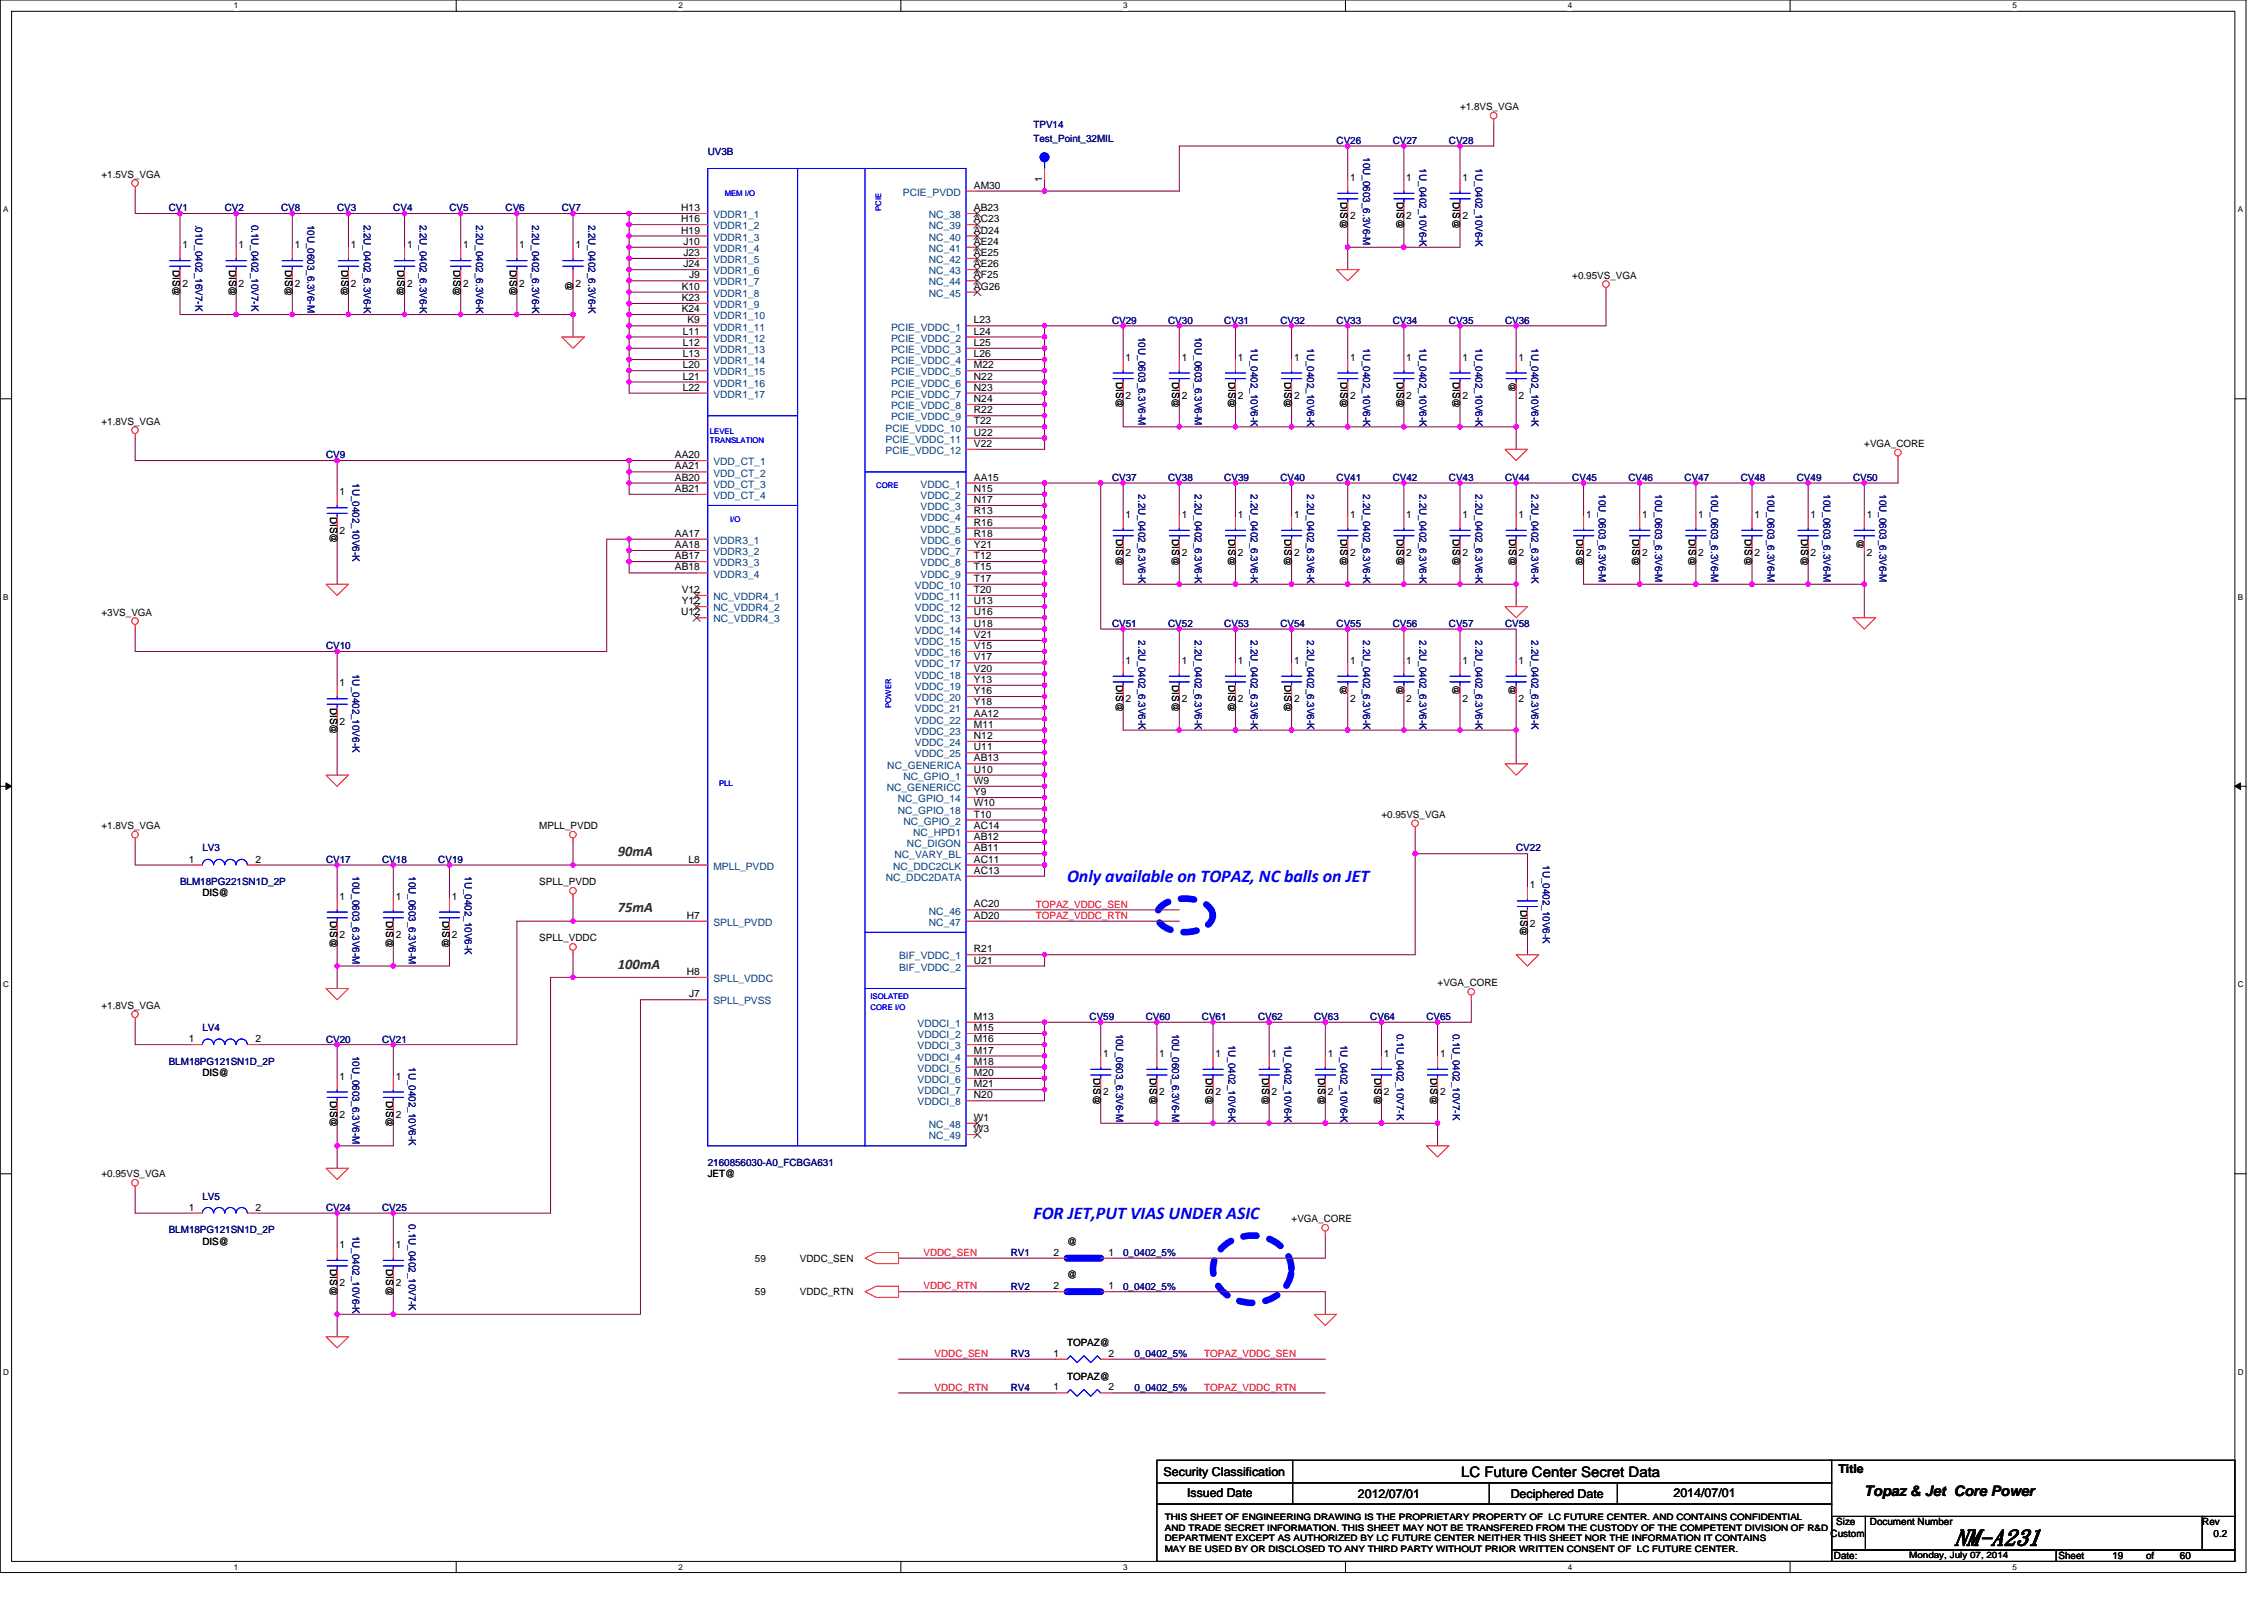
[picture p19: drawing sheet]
<svg xmlns="http://www.w3.org/2000/svg" width="297mm" height="210mm" viewBox="0 0 297 210" stroke-linecap="round" stroke-linejoin="round" font-family="sans-serif">
<defs><g id="words">
<text font-size="3" x="256.4" y="202.6">NM-A231</text>
<g font-size="2.3" fill="#00f">
<text x="140" y="115.7">Only available on TOPAZ,NC balls on JET</text>
<text x="135.6" y="159.9">FOR JET,PUTVIAS UNDER ASIC</text>
</g>
<g font-size="1.9" fill="#008000">
<text x="81.1" y="112.3">90mA</text>
<text x="81.1" y="119.7">75mA</text>
<text x="81.1" y="127">100mA</text>
</g>
<g font-size="1.9">
<text x="191.7" y="193.7">LC Future Center Secret Data</text>
<text x="244.6" y="196.2">Topaz &amp; Jet Core Power</text>
</g>
<g font-size="1.6">
<text x="152.7" y="193.5">Security Classification</text>
<text x="155.8" y="196.3">Issued Date</text>
<text x="178.2" y="196.5">2012/07/01</text>
<text x="198.2" y="196.5">Deciphered Date</text>
<text x="219.6" y="196.3">2014/07/01</text>
<text x="241.2" y="193.1">Title</text>
</g>
<g font-size="1.3" fill="#000080">
<text x="135.6" y="16.8">TPV14</text>
<text x="92.9" y="20.3">UV3B</text>
<text x="135.6" y="18.6">Test_Point_32MIL</text>
<text x="175.4" y="18.9">CV26</text>
<text x="178.9" y="20.6" transform="rotate(90 178.9 20.6)">10U_0603_6.3V6-M</text>
<text x="182.7" y="18.9">CV27</text>
<text x="186.2" y="22.1" transform="rotate(90 186.2 22.1)">1U_0402_10V6-K</text>
<text x="190.1" y="18.9">CV28</text>
<text x="193.6" y="22.1" transform="rotate(90 193.6 22.1)">1U_0402_10V6-K</text>
<text x="22.1" y="27.7">CV1</text>
<text x="25.6" y="29.5" transform="rotate(90 25.6 29.5)">.01U_0402_16V7-K</text>
<text x="29.5" y="27.7">CV2</text>
<text x="33" y="29.5" transform="rotate(90 33 29.5)">0.1U_0402_10V7-K</text>
<text x="36.9" y="27.7">CV8</text>
<text x="40.4" y="29.5" transform="rotate(90 40.4 29.5)">10U_0603_6.3V6-M</text>
<text x="44.2" y="27.7">CV3</text>
<text x="47.7" y="29.5" transform="rotate(90 47.7 29.5)">2.2U_0402_6.3V6-K</text>
<text x="51.6" y="27.7">CV4</text>
<text x="55.1" y="29.5" transform="rotate(90 55.1 29.5)">2.2U_0402_6.3V6-K</text>
<text x="59" y="27.7">CV5</text>
<text x="62.5" y="29.5" transform="rotate(90 62.5 29.5)">2.2U_0402_6.3V6-K</text>
<text x="66.3" y="27.7">CV6</text>
<text x="69.8" y="29.5" transform="rotate(90 69.8 29.5)">2.2U_0402_6.3V6-K</text>
<text x="73.7" y="27.7">CV7</text>
<text x="77.2" y="29.5" transform="rotate(90 77.2 29.5)">2.2U_0402_6.3V6-K</text>
<text x="145.9" y="42.4">CV29</text>
<text x="149.4" y="44.2" transform="rotate(90 149.4 44.2)">10U_0603_6.3V6-M</text>
<text x="153.3" y="42.4">CV30</text>
<text x="156.8" y="44.2" transform="rotate(90 156.8 44.2)">10U_0603_6.3V6-M</text>
<text x="160.6" y="42.4">CV31</text>
<text x="164.1" y="45.7" transform="rotate(90 164.1 45.7)">1U_0402_10V6-K</text>
<text x="168" y="42.4">CV32</text>
<text x="171.5" y="45.7" transform="rotate(90 171.5 45.7)">1U_0402_10V6-K</text>
<text x="175.4" y="42.4">CV33</text>
<text x="178.9" y="45.7" transform="rotate(90 178.9 45.7)">1U_0402_10V6-K</text>
<text x="182.7" y="42.4">CV34</text>
<text x="186.2" y="45.7" transform="rotate(90 186.2 45.7)">1U_0402_10V6-K</text>
<text x="190.1" y="42.4">CV35</text>
<text x="193.6" y="45.7" transform="rotate(90 193.6 45.7)">1U_0402_10V6-K</text>
<text x="197.5" y="42.4">CV36</text>
<text x="201" y="45.7" transform="rotate(90 201 45.7)">1U_0402_10V6-K</text>
<text x="42.8" y="60.1">CV9</text>
<text x="46.3" y="63.4" transform="rotate(90 46.3 63.4)">1U_0402_10V6-K</text>
<text x="145.9" y="63.1">CV37</text>
<text x="149.4" y="64.8" transform="rotate(90 149.4 64.8)">2.2U_0402_6.3V6-K</text>
<text x="153.3" y="63.1">CV38</text>
<text x="156.8" y="64.8" transform="rotate(90 156.8 64.8)">2.2U_0402_6.3V6-K</text>
<text x="160.6" y="63.1">CV39</text>
<text x="164.1" y="64.8" transform="rotate(90 164.1 64.8)">2.2U_0402_6.3V6-K</text>
<text x="168" y="63.1">CV40</text>
<text x="171.5" y="64.8" transform="rotate(90 171.5 64.8)">2.2U_0402_6.3V6-K</text>
<text x="175.4" y="63.1">CV41</text>
<text x="178.9" y="64.8" transform="rotate(90 178.9 64.8)">2.2U_0402_6.3V6-K</text>
<text x="182.7" y="63.1">CV42</text>
<text x="186.2" y="64.8" transform="rotate(90 186.2 64.8)">2.2U_0402_6.3V6-K</text>
<text x="190.1" y="63.1">CV43</text>
<text x="193.6" y="64.8" transform="rotate(90 193.6 64.8)">2.2U_0402_6.3V6-K</text>
<text x="197.5" y="63.1">CV44</text>
<text x="201" y="64.8" transform="rotate(90 201 64.8)">2.2U_0402_6.3V6-K</text>
<text x="206.3" y="63.1">CV45</text>
<text x="209.8" y="64.8" transform="rotate(90 209.8 64.8)">10U_0603_6.3V6-M</text>
<text x="213.7" y="63.1">CV46</text>
<text x="217.1" y="64.8" transform="rotate(90 217.1 64.8)">10U_0603_6.3V6-M</text>
<text x="221" y="63.1">CV47</text>
<text x="224.5" y="64.8" transform="rotate(90 224.5 64.8)">10U_0603_6.3V6-M</text>
<text x="228.4" y="63.1">CV48</text>
<text x="231.9" y="64.8" transform="rotate(90 231.9 64.8)">10U_0603_6.3V6-M</text>
<text x="235.8" y="63.1">CV49</text>
<text x="239.2" y="64.8" transform="rotate(90 239.2 64.8)">10U_0603_6.3V6-M</text>
<text x="243.1" y="63.1">CV50</text>
<text x="246.6" y="64.8" transform="rotate(90 246.6 64.8)">10U_0603_6.3V6-M</text>
<text x="145.9" y="82.2">CV51</text>
<text x="149.4" y="84" transform="rotate(90 149.4 84)">2.2U_0402_6.3V6-K</text>
<text x="153.3" y="82.2">CV52</text>
<text x="156.8" y="84" transform="rotate(90 156.8 84)">2.2U_0402_6.3V6-K</text>
<text x="160.6" y="82.2">CV53</text>
<text x="164.1" y="84" transform="rotate(90 164.1 84)">2.2U_0402_6.3V6-K</text>
<text x="168" y="82.2">CV54</text>
<text x="171.5" y="84" transform="rotate(90 171.5 84)">2.2U_0402_6.3V6-K</text>
<text x="175.4" y="82.2">CV55</text>
<text x="178.9" y="84" transform="rotate(90 178.9 84)">2.2U_0402_6.3V6-K</text>
<text x="182.7" y="82.2">CV56</text>
<text x="186.2" y="84" transform="rotate(90 186.2 84)">2.2U_0402_6.3V6-K</text>
<text x="190.1" y="82.2">CV57</text>
<text x="193.6" y="84" transform="rotate(90 193.6 84)">2.2U_0402_6.3V6-K</text>
<text x="197.5" y="82.2">CV58</text>
<text x="201" y="84" transform="rotate(90 201 84)">2.2U_0402_6.3V6-K</text>
<text x="42.8" y="85.2">CV10</text>
<text x="46.3" y="88.4" transform="rotate(90 46.3 88.4)">1U_0402_10V6-K</text>
<text x="26.6" y="111.7">LV3</text>
<text x="42.8" y="113.2">CV17</text>
<text x="50.1" y="113.2">CV18</text>
<text x="57.5" y="113.2">CV19</text>
<text x="198.9" y="111.7">CV22</text>
<text x="202.4" y="113.5" transform="rotate(90 202.4 113.5)">1U_0402_10V6-K</text>
<text x="23.6" y="116.1">BLM18PG221SN1D_2P</text>
<text x="46.3" y="114.9" transform="rotate(90 46.3 114.9)">10U_0603_6.3V6-M</text>
<text x="53.6" y="114.9" transform="rotate(90 53.6 114.9)">10U_0603_6.3V6-M</text>
<text x="61" y="114.9" transform="rotate(90 61 114.9)">1U_0402_10V6-K</text>
<text x="26.6" y="135.3">LV4</text>
<text x="42.8" y="136.7">CV20</text>
<text x="50.1" y="136.7">CV21</text>
<text x="143" y="133.8">CV59</text>
<text x="146.4" y="135.6" transform="rotate(90 146.4 135.6)">10U_0603_6.3V6-M</text>
<text x="150.3" y="133.8">CV60</text>
<text x="153.8" y="135.6" transform="rotate(90 153.8 135.6)">10U_0603_6.3V6-M</text>
<text x="157.7" y="133.8">CV61</text>
<text x="161.2" y="137" transform="rotate(90 161.2 137)">1U_0402_10V6-K</text>
<text x="165.1" y="133.8">CV62</text>
<text x="168.5" y="137" transform="rotate(90 168.5 137)">1U_0402_10V6-K</text>
<text x="172.4" y="133.8">CV63</text>
<text x="175.9" y="137" transform="rotate(90 175.9 137)">1U_0402_10V6-K</text>
<text x="179.8" y="133.8">CV64</text>
<text x="183.3" y="135.6" transform="rotate(90 183.3 135.6)">0.1U_0402_10V7-K</text>
<text x="187.2" y="133.8">CV65</text>
<text x="190.6" y="135.6" transform="rotate(90 190.6 135.6)">0.1U_0402_10V7-K</text>
<text x="22.1" y="139.7">BLM18PG121SN1D_2P</text>
<text x="46.3" y="138.5" transform="rotate(90 46.3 138.5)">10U_0603_6.3V6-M</text>
<text x="53.6" y="140" transform="rotate(90 53.6 140)">1U_0402_10V6-K</text>
<text x="92.9" y="152.9">2160856030-A0_FCBGA631</text>
<text x="22.1" y="161.8">BLM18PG121SN1D_2P</text>
<text x="26.6" y="157.4">LV5</text>
<text x="42.8" y="158.8">CV24</text>
<text x="50.1" y="158.8">CV25</text>
<text x="53.6" y="160.6" transform="rotate(90 53.6 160.6)">0.1U_0402_10V7-K</text>
<text x="46.3" y="162.1" transform="rotate(90 46.3 162.1)">1U_0402_10V6-K</text>
<text x="132.6" y="164.7">RV1</text>
<text x="147.4" y="164.7">0_0402_5%</text>
<text x="132.6" y="169.1">RV2</text>
<text x="147.4" y="169.1">0_0402_5%</text>
<text x="132.6" y="178">RV3</text>
<text x="148.8" y="178">0_0402_5%</text>
<text x="132.6" y="182.4">RV4</text>
<text x="148.8" y="182.4">0_0402_5%</text>
</g>
<g font-size="1.3">
<text x="191.6" y="14.5">+1.8VS_VGA</text>
<text x="13.3" y="23.3">+1.5VS_VGA</text>
<text x="136.7" y="23.9" transform="rotate(-90 136.7 23.9)">1</text>
<text x="177.1" y="23.7">1</text>
<text x="184.5" y="23.7">1</text>
<text x="191.9" y="23.7">1</text>
<text x="89.4" y="29.1">H16</text>
<text x="89.4" y="27.7">H13</text>
<text x="127.8" y="24.7">AM30</text>
<text x="127.8" y="29.1">AC23</text>
<text x="127.8" y="27.7">AB23</text>
<text x="175.9" y="26.5" transform="rotate(90 175.9 26.5)">DIS@</text>
<text x="177.1" y="28.8">2</text>
<text x="183.3" y="26.5" transform="rotate(90 183.3 26.5)">DIS@</text>
<text x="184.5" y="28.8">2</text>
<text x="190.6" y="26.5" transform="rotate(90 190.6 26.5)">DIS@</text>
<text x="191.9" y="28.8">2</text>
<text x="22.7" y="35.4" transform="rotate(90 22.7 35.4)">DIS@</text>
<text x="23.9" y="32.6">1</text>
<text x="30.1" y="35.4" transform="rotate(90 30.1 35.4)">DIS@</text>
<text x="31.3" y="32.6">1</text>
<text x="37.4" y="35.4" transform="rotate(90 37.4 35.4)">DIS@</text>
<text x="38.7" y="32.6">1</text>
<text x="44.8" y="35.4" transform="rotate(90 44.8 35.4)">DIS@</text>
<text x="46" y="32.6">1</text>
<text x="52.2" y="35.4" transform="rotate(90 52.2 35.4)">DIS@</text>
<text x="53.4" y="32.6">1</text>
<text x="59.5" y="35.4" transform="rotate(90 59.5 35.4)">DIS@</text>
<text x="60.8" y="32.6">1</text>
<text x="66.9" y="35.4" transform="rotate(90 66.9 35.4)">DIS@</text>
<text x="68.1" y="32.6">1</text>
<text x="75.5" y="32.6">1</text>
<text x="89.4" y="30.6">H19</text>
<text x="89.7" y="35.1">J24</text>
<text x="89.7" y="33.6">J23</text>
<text x="89.7" y="32.1">J10</text>
<text x="127.8" y="35.1">AE26</text>
<text x="127.8" y="33.6">AE25</text>
<text x="127.8" y="32.1">AE24</text>
<text x="127.8" y="30.6">AD24</text>
<text x="23.9" y="37.6">2</text>
<text x="31.3" y="37.6">2</text>
<text x="38.7" y="37.6">2</text>
<text x="46" y="37.6">2</text>
<text x="53.4" y="37.6">2</text>
<text x="60.8" y="37.6">2</text>
<text x="68.1" y="37.6">2</text>
<text x="74.2" y="36.8" transform="rotate(90 74.2 36.8)">@</text>
<text x="75.5" y="37.6">2</text>
<text x="89.4" y="40.9">K24</text>
<text x="89.4" y="39.5">K23</text>
<text x="89.4" y="38">K10</text>
<text x="90.4" y="36.5">J9</text>
<text x="127.8" y="38">AG26</text>
<text x="127.8" y="36.5">AF25</text>
<text x="206.3" y="36.6">+0.95VS_VGA</text>
<text x="89.6" y="46.8">L13</text>
<text x="89.6" y="45.4">L12</text>
<text x="89.6" y="43.9">L11</text>
<text x="90.2" y="42.4">K9</text>
<text x="127.8" y="46.8">L26</text>
<text x="127.8" y="45.4">L25</text>
<text x="127.8" y="43.9">L24</text>
<text x="127.8" y="42.4">L23</text>
<text x="147.7" y="47.3">1</text>
<text x="155" y="47.3">1</text>
<text x="162.4" y="47.3">1</text>
<text x="169.8" y="47.3">1</text>
<text x="177.1" y="47.3">1</text>
<text x="184.5" y="47.3">1</text>
<text x="191.9" y="47.3">1</text>
<text x="199.2" y="47.3">1</text>
<text x="89.6" y="51.2">L22</text>
<text x="89.6" y="49.8">L21</text>
<text x="89.6" y="48.3">L20</text>
<text x="127.8" y="52.7">N24</text>
<text x="127.8" y="51.2">N23</text>
<text x="127.8" y="49.8">N22</text>
<text x="127.8" y="48.3">M22</text>
<text x="146.4" y="50.1" transform="rotate(90 146.4 50.1)">DIS@</text>
<text x="147.7" y="52.3">2</text>
<text x="153.8" y="50.1" transform="rotate(90 153.8 50.1)">DIS@</text>
<text x="155" y="52.3">2</text>
<text x="161.2" y="50.1" transform="rotate(90 161.2 50.1)">DIS@</text>
<text x="162.4" y="52.3">2</text>
<text x="168.5" y="50.1" transform="rotate(90 168.5 50.1)">DIS@</text>
<text x="169.8" y="52.3">2</text>
<text x="175.9" y="50.1" transform="rotate(90 175.9 50.1)">DIS@</text>
<text x="177.1" y="52.3">2</text>
<text x="183.3" y="50.1" transform="rotate(90 183.3 50.1)">DIS@</text>
<text x="184.5" y="52.3">2</text>
<text x="190.6" y="50.1" transform="rotate(90 190.6 50.1)">DIS@</text>
<text x="191.9" y="52.3">2</text>
<text x="198" y="50.1" transform="rotate(90 198 50.1)">@</text>
<text x="199.2" y="52.3">2</text>
<text x="13.3" y="55.7">+1.8VS_VGA</text>
<text x="127.8" y="54.2">R22</text>
<text x="127.8" y="58.6">V22</text>
<text x="127.8" y="57.2">U22</text>
<text x="127.8" y="55.7">T22</text>
<text x="244.6" y="58.7">+VGA_CORE</text>
<text x="44.6" y="65">1</text>
<text x="88.6" y="64.5">AB21</text>
<text x="88.6" y="63">AB20</text>
<text x="88.6" y="61.6">AA21</text>
<text x="88.6" y="60.1">AA20</text>
<text x="127.8" y="66">N17</text>
<text x="127.8" y="64.5">N15</text>
<text x="127.8" y="63">AA15</text>
<text x="43.3" y="67.8" transform="rotate(90 43.3 67.8)">DIS@</text>
<text x="44.6" y="70">2</text>
<text x="88.6" y="71.9">AA18</text>
<text x="88.6" y="70.4">AA17</text>
<text x="127.8" y="71.9">Y21</text>
<text x="127.8" y="70.4">R18</text>
<text x="127.8" y="68.9">R16</text>
<text x="127.8" y="67.5">R13</text>
<text x="146.4" y="70.7" transform="rotate(90 146.4 70.7)">DIS@</text>
<text x="147.7" y="67.9">1</text>
<text x="153.8" y="70.7" transform="rotate(90 153.8 70.7)">DIS@</text>
<text x="155" y="67.9">1</text>
<text x="161.2" y="70.7" transform="rotate(90 161.2 70.7)">DIS@</text>
<text x="162.4" y="67.9">1</text>
<text x="168.5" y="70.7" transform="rotate(90 168.5 70.7)">DIS@</text>
<text x="169.8" y="67.9">1</text>
<text x="175.9" y="70.7" transform="rotate(90 175.9 70.7)">DIS@</text>
<text x="177.1" y="67.9">1</text>
<text x="183.3" y="70.7" transform="rotate(90 183.3 70.7)">DIS@</text>
<text x="184.5" y="67.9">1</text>
<text x="190.6" y="70.7" transform="rotate(90 190.6 70.7)">DIS@</text>
<text x="191.9" y="67.9">1</text>
<text x="198" y="70.7" transform="rotate(90 198 70.7)">DIS@</text>
<text x="199.2" y="67.9">1</text>
<text x="206.8" y="70.7" transform="rotate(90 206.8 70.7)">DIS@</text>
<text x="208.1" y="67.9">1</text>
<text x="214.2" y="70.7" transform="rotate(90 214.2 70.7)">DIS@</text>
<text x="215.5" y="67.9">1</text>
<text x="221.6" y="70.7" transform="rotate(90 221.6 70.7)">DIS@</text>
<text x="222.8" y="67.9">1</text>
<text x="228.9" y="70.7" transform="rotate(90 228.9 70.7)">DIS@</text>
<text x="230.2" y="67.9">1</text>
<text x="236.3" y="70.7" transform="rotate(90 236.3 70.7)">DIS@</text>
<text x="237.6" y="67.9">1</text>
<text x="243.7" y="70.7" transform="rotate(90 243.7 70.7)">@</text>
<text x="244.9" y="67.9">1</text>
<text x="88.6" y="74.8">AB18</text>
<text x="88.6" y="73.3">AB17</text>
<text x="89.4" y="77.8">V12</text>
<text x="127.8" y="74.8">T15</text>
<text x="127.8" y="73.3">T12</text>
<text x="127.8" y="77.8">T20</text>
<text x="127.8" y="76.3">T17</text>
<text x="147.7" y="73">2</text>
<text x="155" y="73">2</text>
<text x="162.4" y="73">2</text>
<text x="169.8" y="73">2</text>
<text x="177.1" y="73">2</text>
<text x="184.5" y="73">2</text>
<text x="191.9" y="73">2</text>
<text x="199.2" y="73">2</text>
<text x="208.1" y="73">2</text>
<text x="215.5" y="73">2</text>
<text x="222.8" y="73">2</text>
<text x="230.2" y="73">2</text>
<text x="237.6" y="73">2</text>
<text x="244.9" y="73">2</text>
<text x="13.3" y="80.8">+3VS_VGA</text>
<text x="89.4" y="80.7">U12</text>
<text x="89.4" y="79.2">Y12</text>
<text x="127.8" y="83.7">V21</text>
<text x="127.8" y="82.2">U18</text>
<text x="127.8" y="80.7">U16</text>
<text x="127.8" y="79.2">U13</text>
<text x="127.8" y="89.6">Y13</text>
<text x="127.8" y="88.1">V20</text>
<text x="127.8" y="86.6">V17</text>
<text x="127.8" y="85.1">V15</text>
<text x="146.4" y="89.9" transform="rotate(90 146.4 89.9)">DIS@</text>
<text x="147.7" y="87.1">1</text>
<text x="153.8" y="89.9" transform="rotate(90 153.8 89.9)">DIS@</text>
<text x="155" y="87.1">1</text>
<text x="161.2" y="89.9" transform="rotate(90 161.2 89.9)">DIS@</text>
<text x="162.4" y="87.1">1</text>
<text x="168.5" y="89.9" transform="rotate(90 168.5 89.9)">DIS@</text>
<text x="169.8" y="87.1">1</text>
<text x="175.9" y="89.9" transform="rotate(90 175.9 89.9)">@</text>
<text x="177.1" y="87.1">1</text>
<text x="183.3" y="89.9" transform="rotate(90 183.3 89.9)">@</text>
<text x="184.5" y="87.1">1</text>
<text x="190.6" y="89.9" transform="rotate(90 190.6 89.9)">@</text>
<text x="191.9" y="87.1">1</text>
<text x="198" y="89.9" transform="rotate(90 198 89.9)">@</text>
<text x="199.2" y="87.1">1</text>
<text x="43.3" y="92.8" transform="rotate(90 43.3 92.8)">DIS@</text>
<text x="44.6" y="90">1</text>
<text x="44.6" y="95.1">2</text>
<text x="127.8" y="95.4">M11</text>
<text x="127.8" y="94">AA12</text>
<text x="127.8" y="92.5">Y18</text>
<text x="127.8" y="91">Y16</text>
<text x="147.7" y="92.1">2</text>
<text x="155" y="92.1">2</text>
<text x="162.4" y="92.1">2</text>
<text x="169.8" y="92.1">2</text>
<text x="177.1" y="92.1">2</text>
<text x="184.5" y="92.1">2</text>
<text x="191.9" y="92.1">2</text>
<text x="199.2" y="92.1">2</text>
<text x="127.8" y="101.3">U10</text>
<text x="127.8" y="99.9">AB13</text>
<text x="127.8" y="98.4">U11</text>
<text x="127.8" y="96.9">N12</text>
<text x="127.8" y="107.2">T10</text>
<text x="127.8" y="105.8">W10</text>
<text x="127.8" y="104.3">Y9</text>
<text x="127.8" y="102.8">W9</text>
<text x="181.2" y="107.3">+0.95VS_VGA</text>
<text x="13.3" y="108.7">+1.8VS_VGA</text>
<text x="24.8" y="113.1">1</text>
<text x="33.5" y="113.1">2</text>
<text x="70.8" y="108.7">MPLL_PVDD</text>
<text x="90.3" y="113.1">L8</text>
<text x="127.8" y="110.2">AB12</text>
<text x="127.8" y="111.7">AB11</text>
<text x="127.8" y="108.7">AC14</text>
<text x="127.8" y="113.1">AC11</text>
<text x="26.6" y="117.6">DIS@</text>
<text x="44.6" y="118">1</text>
<text x="51.9" y="118">1</text>
<text x="59.3" y="118">1</text>
<text x="70.8" y="116.1">SPLL_PVDD</text>
<text x="127.8" y="114.6">AC13</text>
<text x="127.8" y="119">AC20</text>
<text x="199.5" y="119.3" transform="rotate(90 199.5 119.3)">DIS@</text>
<text x="200.7" y="116.5">1</text>
<text x="43.3" y="120.8" transform="rotate(90 43.3 120.8)">DIS@</text>
<text x="44.6" y="123.1">2</text>
<text x="50.7" y="120.8" transform="rotate(90 50.7 120.8)">DIS@</text>
<text x="51.9" y="123.1">2</text>
<text x="58" y="120.8" transform="rotate(90 58 120.8)">DIS@</text>
<text x="59.3" y="123.1">2</text>
<text x="70.8" y="123.5">SPLL_VDDC</text>
<text x="90.1" y="120.5">H7</text>
<text x="127.8" y="124.9">R21</text>
<text x="127.8" y="120.5">AD20</text>
<text x="200.7" y="121.6">2</text>
<text x="90.1" y="127.9">H8</text>
<text x="90.4" y="130.8">J7</text>
<text x="127.8" y="126.4">U21</text>
<text x="188.6" y="129.4">+VGA_CORE</text>
<text x="13.3" y="132.3">+1.8VS_VGA</text>
<text x="24.8" y="136.7">1</text>
<text x="33.5" y="136.7">2</text>
<text x="127.8" y="136.7">M16</text>
<text x="127.8" y="135.2">M15</text>
<text x="127.8" y="133.8">M13</text>
<text x="26.6" y="141.1">DIS@</text>
<text x="44.6" y="141.6">1</text>
<text x="51.9" y="141.6">1</text>
<text x="127.8" y="142.6">M21</text>
<text x="127.8" y="141.1">M20</text>
<text x="127.8" y="139.6">M18</text>
<text x="127.8" y="138.2">M17</text>
<text x="143.5" y="141.4" transform="rotate(90 143.5 141.4)">DIS@</text>
<text x="144.7" y="138.6">1</text>
<text x="144.7" y="143.7">2</text>
<text x="150.9" y="141.4" transform="rotate(90 150.9 141.4)">DIS@</text>
<text x="152.1" y="138.6">1</text>
<text x="152.1" y="143.7">2</text>
<text x="158.2" y="141.4" transform="rotate(90 158.2 141.4)">DIS@</text>
<text x="159.5" y="138.6">1</text>
<text x="159.5" y="143.7">2</text>
<text x="165.6" y="141.4" transform="rotate(90 165.6 141.4)">DIS@</text>
<text x="166.8" y="138.6">1</text>
<text x="166.8" y="143.7">2</text>
<text x="172.9" y="141.4" transform="rotate(90 172.9 141.4)">DIS@</text>
<text x="174.2" y="138.6">1</text>
<text x="174.2" y="143.7">2</text>
<text x="180.3" y="141.4" transform="rotate(90 180.3 141.4)">DIS@</text>
<text x="181.6" y="138.6">1</text>
<text x="181.6" y="143.7">2</text>
<text x="187.7" y="141.4" transform="rotate(90 187.7 141.4)">DIS@</text>
<text x="188.9" y="138.6">1</text>
<text x="188.9" y="143.7">2</text>
<text x="43.3" y="144.4" transform="rotate(90 43.3 144.4)">DIS@</text>
<text x="44.6" y="146.6">2</text>
<text x="50.7" y="144.4" transform="rotate(90 50.7 144.4)">DIS@</text>
<text x="51.9" y="146.6">2</text>
<text x="127.8" y="144.1">N20</text>
<text x="127.8" y="148.5">W3</text>
<text x="127.8" y="147">W1</text>
<text x="13.3" y="154.4">+0.95VS_VGA</text>
<text x="92.9" y="154.4">JET@</text>
<text x="24.8" y="158.8">1</text>
<text x="33.5" y="158.8">2</text>
<text x="169.5" y="160.3">+VGA_CORE</text>
<text x="26.6" y="163.2">DIS@</text>
<text x="43.3" y="166.5" transform="rotate(90 43.3 166.5)">DIS@</text>
<text x="44.6" y="163.7">1</text>
<text x="50.7" y="166.5" transform="rotate(90 50.7 166.5)">DIS@</text>
<text x="51.9" y="163.7">1</text>
<text x="99.1" y="165.5">59</text>
<text x="104.9" y="165.5">VDDC_SEN</text>
<text x="138.2" y="164.7">2</text>
<text x="140" y="167.7">@</text>
<text x="140" y="163.2">@</text>
<text x="145.5" y="164.7">1</text>
<text x="44.6" y="168.7">2</text>
<text x="51.9" y="168.7">2</text>
<text x="99.1" y="169.9">59</text>
<text x="104.9" y="169.9">VDDC_RTN</text>
<text x="138.2" y="169.1">2</text>
<text x="145.5" y="169.1">1</text>
<text x="138.2" y="177.9">1</text>
<text x="140" y="176.5">TOPAZ@</text>
<text x="145.5" y="177.9">2</text>
<text x="138.2" y="182.4">1</text>
<text x="140" y="180.9">TOPAZ@</text>
<text x="145.5" y="182.4">2</text>
<text x="240.2" y="201.5">Custom</text>
<text x="240.9" y="200.1">Size</text>
<text x="245.3" y="200.1">Document Number</text>
<text x="288.9" y="200.1">Rev</text>
<text x="290.4" y="201.5">0.2</text>
<text x="240.6" y="204.5">Date:</text>
<text x="270.1" y="204.5">Sheet</text>
<text x="277.2" y="204.5">19</text>
<text x="281.6" y="204.5">of</text>
<text x="286" y="204.5">60</text>
</g>
<g font-size="1.3" fill="#004080">
<text x="93.6" y="28.6">VDDR1_1</text>
<text x="118.5" y="25.7">PCIE_PVDD</text>
<text x="121.9" y="28.6">NC_38</text>
<text x="93.6" y="36">VDDR1_6</text>
<text x="93.6" y="34.5">VDDR1_5</text>
<text x="93.6" y="33">VDDR1_4</text>
<text x="93.6" y="31.6">VDDR1_3</text>
<text x="93.6" y="30.1">VDDR1_2</text>
<text x="121.9" y="36">NC_43</text>
<text x="121.9" y="34.5">NC_42</text>
<text x="121.9" y="33">NC_41</text>
<text x="121.9" y="31.6">NC_40</text>
<text x="121.9" y="30.1">NC_39</text>
<text x="93.6" y="41.9">VDDR1_10</text>
<text x="93.6" y="40.4">VDDR1_9</text>
<text x="93.6" y="38.9">VDDR1_8</text>
<text x="93.6" y="37.4">VDDR1_7</text>
<text x="121.9" y="38.9">NC_45</text>
<text x="121.9" y="37.4">NC_44</text>
<text x="93.6" y="47.8">VDDR1_14</text>
<text x="93.6" y="46.3">VDDR1_13</text>
<text x="93.6" y="44.8">VDDR1_12</text>
<text x="93.6" y="43.3">VDDR1_11</text>
<text x="116.9" y="47.8">PCIE_VDDC_4</text>
<text x="116.9" y="46.3">PCIE_VDDC_3</text>
<text x="116.9" y="44.8">PCIE_VDDC_2</text>
<text x="116.9" y="43.3">PCIE_VDDC_1</text>
<text x="93.6" y="52.2">VDDR1_17</text>
<text x="93.6" y="50.7">VDDR1_16</text>
<text x="93.6" y="49.2">VDDR1_15</text>
<text x="116.9" y="53.7">PCIE_VDDC_8</text>
<text x="116.9" y="52.2">PCIE_VDDC_7</text>
<text x="116.9" y="50.7">PCIE_VDDC_6</text>
<text x="116.9" y="49.2">PCIE_VDDC_5</text>
<text x="116.2" y="59.5">PCIE_VDDC_12</text>
<text x="116.2" y="58.1">PCIE_VDDC_11</text>
<text x="116.2" y="56.6">PCIE_VDDC_10</text>
<text x="116.9" y="55.1">PCIE_VDDC_9</text>
<text x="93.6" y="65.4">VDD_CT_4</text>
<text x="93.6" y="64">VDD_CT_3</text>
<text x="93.6" y="62.5">VDD_CT_2</text>
<text x="93.6" y="61">VDD_CT_1</text>
<text x="120.8" y="65.4">VDDC_2</text>
<text x="120.8" y="64">VDDC_1</text>
<text x="93.6" y="71.3">VDDR3_1</text>
<text x="120.8" y="71.3">VDDC_6</text>
<text x="120.8" y="69.9">VDDC_5</text>
<text x="120.8" y="68.4">VDDC_4</text>
<text x="120.8" y="66.9">VDDC_3</text>
<text x="93.6" y="75.8">VDDR3_4</text>
<text x="93.6" y="74.3">VDDR3_3</text>
<text x="93.6" y="72.8">VDDR3_2</text>
<text x="120" y="77.2">VDDC_10</text>
<text x="120.8" y="75.8">VDDC_9</text>
<text x="120.8" y="74.3">VDDC_8</text>
<text x="120.8" y="72.8">VDDC_7</text>
<text x="93.6" y="81.6">NC_VDDR4_3</text>
<text x="93.6" y="80.2">NC_VDDR4_2</text>
<text x="93.6" y="78.7">NC_VDDR4_1</text>
<text x="120" y="83.1">VDDC_14</text>
<text x="120" y="81.6">VDDC_13</text>
<text x="120" y="80.2">VDDC_12</text>
<text x="120" y="78.7">VDDC_11</text>
<text x="120" y="89">VDDC_18</text>
<text x="120" y="87.5">VDDC_17</text>
<text x="120" y="86.1">VDDC_16</text>
<text x="120" y="84.6">VDDC_15</text>
<text x="120" y="94.9">VDDC_22</text>
<text x="120" y="93.4">VDDC_21</text>
<text x="120" y="92">VDDC_20</text>
<text x="120" y="90.5">VDDC_19</text>
<text x="116.4" y="100.8">NC_GENERICA</text>
<text x="120" y="99.3">VDDC_25</text>
<text x="120" y="97.9">VDDC_24</text>
<text x="120" y="96.4">VDDC_23</text>
<text x="116.3" y="103.7">NC_GENERICC</text>
<text x="117.8" y="106.7">NC_GPIO_18</text>
<text x="117.8" y="105.2">NC_GPIO_14</text>
<text x="118.5" y="102.3">NC_GPIO_1</text>
<text x="117.4" y="112.6">NC_VARY_BL</text>
<text x="118.5" y="108.2">NC_GPIO_2</text>
<text x="119" y="111.1">NC_DIGON</text>
<text x="119.8" y="109.6">NC_HPD1</text>
<text x="93.6" y="114.1">MPLL_PVDD</text>
<text x="116.2" y="115.5">NC_DDC2DATA</text>
<text x="117.2" y="114.1">NC_DDC2CLK</text>
<text x="121.9" y="120">NC_46</text>
<text x="93.6" y="121.4">SPLL_PVDD</text>
<text x="118" y="125.8">BIF_VDDC_1</text>
<text x="121.9" y="121.4">NC_47</text>
<text x="93.6" y="131.7">SPLL_PVSS</text>
<text x="93.6" y="128.8">SPLL_VDDC</text>
<text x="118" y="127.3">BIF_VDDC_2</text>
<text x="120.4" y="137.6">VDDCI_3</text>
<text x="120.4" y="136.2">VDDCI_2</text>
<text x="120.4" y="134.7">VDDCI_1</text>
<text x="120.4" y="143.5">VDDCI_7</text>
<text x="120.4" y="142">VDDCI_6</text>
<text x="120.4" y="140.6">VDDCI_5</text>
<text x="120.4" y="139.1">VDDCI_4</text>
<text x="120.4" y="145">VDDCI_8</text>
<text x="121.9" y="149.4">NC_49</text>
<text x="121.9" y="147.9">NC_48</text>
</g>
<g font-size="1.3" fill="#f00">
<text x="135.9" y="119">TOPAZ_VDDC_SEN</text>
<text x="135.9" y="120.5">TOPAZ_VDDC_RTN</text>
<text x="121.2" y="164.7">VDDC_SEN</text>
<text x="121.2" y="169.1">VDDC_RTN</text>
<text x="122.6" y="178">VDDC_SEN</text>
<text x="158" y="178">TOPAZ_VDDC_SEN</text>
<text x="122.6" y="182.4">VDDC_RTN</text>
<text x="158" y="182.4">TOPAZ_VDDC_RTN</text>
</g>
<g font-size="1.2">
<text x="152.8" y="199.4">THIS SHEET OF ENGINEERING DRAWING IS THE PROPRIETARY PROPERTY OF LC FUTURE CENTER. AND CONTAINS CONFIDENTIAL</text>
<text x="152.8" y="200.8">AND TRADE SECRET INFORMATION. THIS SHEET MAY NOT BE TRANSFERED FROM THE CUSTODY OF THE COMPETENT DIVISION OF R&amp;D</text>
<text x="152.8" y="202.1">DEPARTMENT EXCEPT AS AUTHORIZED BY LC FUTURE CENTER NEITHER THIS SHEET NOR THE INFORMATION IT CONTAINS</text>
<text x="152.8" y="203.5">MAY BE USED BY OR DISCLOSED TO ANY THIRD PARTY WITHOUT PRIOR WRITTEN CONSENT OF LC FUTURE CENTER.</text>
<text x="250.5" y="204.4">Monday, July 07, 2014</text>
</g>
<g font-size="1.1">
<text x="30.7" y="1.1">1</text>
<text x="89" y="1.1">2</text>
<text x="147.4" y="1.1">3</text>
<text x="205.7" y="1.1">4</text>
<text x="264" y="1.1">5</text>
<text x=".4" y="27.8">A</text>
<text x="293.6" y="27.8">A</text>
<text x=".4" y="78.7">B</text>
<text x="293.6" y="78.7">B</text>
<text x=".4" y="129.5">C</text>
<text x="293.6" y="129.5">C</text>
<text x=".4" y="180.3">D</text>
<text x="293.6" y="180.3">D</text>
<text x="30.7" y="205.9">1</text>
<text x="89" y="205.9">2</text>
<text x="147.4" y="205.9">3</text>
<text x="205.7" y="205.9">4</text>
<text x="264" y="205.9">5</text>
</g>
<g font-size="1" fill="#00f">
<text x="95.1" y="25.7">MEM I/O</text>
<text x="115.6" y="27.7" transform="rotate(-90 115.6 27.7)">PCIE</text>
<text x="93.2" y="58.1">TRANSLATION</text>
<text x="93.2" y="56.9">LEVEL</text>
<text x="115" y="64">CORE</text>
<text x="95.8" y="68.4">I/O</text>
<text x="116.9" y="92.8" transform="rotate(-90 116.9 92.8)">POWER</text>
<text x="94.3" y="103.1">PLL</text>
<text x="114.2" y="131">ISOLATED</text>
<text x="114.2" y="132.5">CORE I/O</text>
</g>
</g></defs>
<path d="M0 0h294.7v206.2h-294.7zM1.5 1.5h291.7v203.3h-291.7z" fill="none" stroke="#000" stroke-width=".13"/>
<g fill="#fff">
<path d="M30.7 .1h.6v1.2h-.6z"/>
<path d="M30.7 204.9h.6v1.2h-.6z"/>
</g>
<path d="M59.9 0v1.5M59.9 204.8v1.5" fill="none" stroke="#000" stroke-width=".13"/>
<g fill="#fff">
<path d="M89 .1h.6v1.2h-.6z"/>
<path d="M89 204.9h.6v1.2h-.6z"/>
</g>
<path d="M118.2 0v1.5M118.2 204.8v1.5" fill="none" stroke="#000" stroke-width=".13"/>
<g fill="#fff">
<path d="M147.4 .1h.5v1.2h-.5z"/>
<path d="M147.4 204.9h.5v1.2h-.5z"/>
</g>
<path d="M176.5 0v1.5M176.5 204.8v1.5" fill="none" stroke="#000" stroke-width=".13"/>
<g fill="#fff">
<path d="M205.7 .1h.6v1.2h-.6z"/>
<path d="M205.7 204.9h.6v1.2h-.6z"/>
</g>
<path d="M234.9 0v1.5M234.9 204.8v1.5" fill="none" stroke="#000" stroke-width=".13"/>
<g fill="#fff">
<path d="M264 .1h.6v1.2h-.6z"/>
<path d="M264 204.9h.6v1.2h-.6z"/>
<path d="M.4 26.9h.7v1.2h-.7z"/>
<path d="M293.6 26.9h.7v1.2h-.7z"/>
<path d="M.4 77.7h.7v1.2h-.7z"/>
<path d="M293.6 77.7h.7v1.2h-.7z"/>
</g>
<path d="M0 52.3h1.5M293.2 52.3h1.5" fill="none" stroke="#000" stroke-width=".13"/>
<g fill="#fff">
<path d="M.4 128.5h.8v1.2h-.8z"/>
<path d="M293.6 128.5h.7v1.2h-.7z"/>
</g>
<path d="M0 103.1h1.5M293.2 103.1h1.5" fill="none" stroke="#000" stroke-width=".13"/>
<path d="M.8 102.7l.7 .4-.7 .4zM293.2 103.1l.8-.4v.8z" fill="#000" stroke="#000" stroke-width=".13"/>
<g fill="#fff">
<path d="M.4 179.3h.8v1.2h-.8z"/>
<path d="M293.6 179.3h.7v1.2h-.7z"/>
</g>
<g fill="none" stroke="#000" stroke-width=".13">
<path d="M0 153.9h1.5M293.2 153.9h1.5M151.8 191.5h88.5v3h-88.5zM151.8 194.5h88.5v2.8h-88.5zM151.8 197.3h88.5v7.5h-88.5zM169.6 191.5v5.8M195.4 194.5v2.8M212.2 194.5v2.8M240.2 191.5h53v7.4M240.3 198.9h4.4v4.4h-4.4zM244.7 198.9h44.2v4.4h-44.2zM288.9 198.9h4.3v4.4h-4.3z"/>
<path d="M240.3 203.3h29.5v1.5h-29.5zM269.8 203.3h23.4v1.5h-23.4z"/>
</g>
<path d="M152.2 119.1a5.1 5.1 0 0 1 6.1-.4 1.58 1.58 0 0 1 0 2.7 5.4 5.4 0 0 1-5.7 0 1.57 1.57 0 0 1-.4-2.3zM160.4 163.6a5.7 5.7 0 0 1 8.3 .6 4.1 4.1 0 0 1-1.8 6.1 5.5 5.5 0 0 1-7.4-2.3 3.9 3.9 0 0 1 .9-4.4z" fill="none" stroke="#00f" stroke-width=".87" stroke-dasharray="1.7 1.7"/>
<g fill="none" stroke="#800040" stroke-width=".13">
<path d="M176.8 19.2h7.4M176.8 19.2v4.4M176.8 19.2h-22.1v5.9h-17.6M184.2 19.2v4.4M184.2 19.2h7.4M191.6 19.2v4.4M196 16.2v3h-4.4M17.7 25.1v2.9h5.9M23.6 28h7.4v4.4M23.6 28v4.4M23.6 36.8v4.5h7.4M31 28h7.4"/>
<path d="M31 36.8v4.5M38.4 28v4.4M38.4 28h7.3M38.4 36.8v4.5h7.3M45.7 36.8v4.5h7.4M45.7 28h7.4M45.7 28v4.4M53.1 36.8v4.5h7.3M53.1 28v4.4M53.1 28h7.3M60.4 36.8v4.5M60.4 28h7.4"/>
<path d="M60.4 28v4.4M67.8 28h7.4M67.8 28v4.4M67.8 36.8v4.5M75.2 28v4.4M75.2 36.8v4.5M75.2 28h7.3M82.5 33.9v1.5M82.5 35.4v1.4M82.5 36.8v1.5M82.5 38.3v1.5M82.5 39.8v1.5"/>
<path d="M82.5 28v1.5M82.5 29.5v1.4M82.5 30.9v1.5M82.5 32.4v1.5M82.5 33.9h8.9M82.5 32.4h8.9M82.5 30.9h8.9M82.5 29.5h8.9M82.5 28h8.9M82.5 39.8h8.9M82.5 38.3h8.9M82.5 36.8h8.9"/>
<path d="M82.5 35.4h8.9M128.2 25.1h8.9M137.1 23.6v1.5M176.8 28v4.4M176.8 32.4h7.4M176.8 32.4v3M184.2 28v4.4M191.6 28v4.4h-7.4M210.7 38.3v4.4h-11.8M17.7 57.5v2.9h64.8M31 41.3h7.4M60.4 41.3h7.4"/>
<path d="M67.8 41.3h7.4M75.2 41.3v2.9M82.5 50.1v1.5h8.9M82.5 42.7v1.5M82.5 45.7v1.5M82.5 44.2v1.5M82.5 48.6v1.5M82.5 41.3v1.4M82.5 47.2v1.4M82.5 45.7h8.9M82.5 47.2h8.9M82.5 48.6h8.9"/>
<path d="M82.5 42.7h8.9M82.5 50.1h8.9M82.5 41.3h8.9M82.5 44.2h8.9M128.2 56h8.9M128.2 54.5h8.9M128.2 53h8.9M128.2 57.5h8.9M128.2 50.1h8.9M128.2 47.2h8.9M128.2 48.6h8.9M128.2 51.6h8.9"/>
<path d="M128.2 42.7h8.9M128.2 44.2h8.9M128.2 45.7h8.9M137.1 42.7v1.5M137.1 44.2v1.5M137.1 48.6v1.5M137.1 51.6v1.4M137.1 47.2v1.4M137.1 45.7v1.5M137.1 50.1v1.5M137.1 54.5v3M137.1 42.7h10.3"/>
<path d="M137.1 57.5v1.4h-8.9M137.1 53v1.5M147.4 42.7v4.5M147.4 51.6v4.4h7.3M147.4 42.7h7.3M154.7 42.7v4.5M154.7 42.7h7.4M154.7 51.6v4.4h7.4M162.1 42.7v4.5M162.1 51.6v4.4M162.1 42.7h7.4M162.1 56h7.4"/>
<path d="M169.5 42.7h7.3M169.5 56h7.3M169.5 42.7v4.5M169.5 51.6v4.4M176.8 42.7v4.5M176.8 42.7h7.4M176.8 51.6v4.4h7.4M184.2 42.7v4.5M184.2 51.6v4.4M184.2 42.7h7.4M184.2 56h7.4M191.6 42.7v4.5"/>
<path d="M191.6 51.6v4.4h7.3M191.6 42.7h7.3M198.9 42.7v4.5M198.9 51.6v4.4M198.9 56v2.9M44.2 69.3v7.3M44.2 60.4v4.4M82.5 73.7h8.9M82.5 72.2h8.9M82.5 60.4h8.9M82.5 70.7h8.9M82.5 61.9h8.9"/>
<path d="M82.5 63.4h8.9M82.5 70.7h-2.9v14.7h-35.4M82.5 73.7v1.4h8.9M82.5 63.4v1.4h8.9M82.5 61.9v1.5M82.5 60.4v1.5M82.5 70.7v1.5M82.5 72.2v1.5M128.2 79.6h8.9M128.2 75.1h8.9M128.2 76.6h8.9M128.2 78.1h8.9"/>
<path d="M128.2 69.3h8.9M128.2 63.4h8.9M128.2 72.2h8.9M128.2 66.3h8.9M128.2 64.8h8.9M128.2 73.7h8.9M128.2 70.7h8.9M128.2 67.8h8.9M137.1 63.4h7.3M137.1 64.8v1.5M137.1 75.1v1.5M137.1 72.2v1.5"/>
<path d="M137.1 63.4v1.4M137.1 78.1v1.5M137.1 66.3v1.5M137.1 70.7v1.5M137.1 79.6v1.4M137.1 76.6v1.5M137.1 69.3v1.4M137.1 73.7v1.4M137.1 67.8v1.5M147.4 63.4v4.4M147.4 72.2v4.4h7.3M147.4 63.4h-3v19.1h3"/>
<path d="M147.4 63.4h7.3M154.7 63.4v4.4M154.7 63.4h7.4M154.7 72.2v4.4M154.7 76.6h7.4M162.1 76.6h7.4M162.1 63.4v4.4M162.1 72.2v4.4M162.1 63.4h7.4M169.5 72.2v4.4M169.5 63.4h7.3M169.5 76.6h7.3"/>
<path d="M169.5 63.4v4.4M176.8 63.4h7.4M176.8 76.6h7.4M176.8 63.4v4.4M176.8 72.2v4.4M184.2 63.4v4.4M184.2 72.2v4.4M184.2 76.6h7.4M184.2 63.4h7.4M191.6 63.4v4.4M191.6 72.2v4.4M191.6 63.4h7.3"/>
<path d="M191.6 76.6h7.3M198.9 63.4v4.4M198.9 72.2v4.4M198.9 76.6v3M198.9 63.4h8.9M207.8 63.4v4.4M207.8 72.2v4.4h7.3M207.8 63.4h7.3M215.1 63.4v4.4M215.1 72.2v4.4M215.1 63.4h7.4M215.1 76.6h7.4"/>
<path d="M222.5 72.2v4.4M222.5 76.6h7.4M222.5 63.4v4.4M222.5 63.4h7.4M229.9 63.4v4.4M229.9 72.2v4.4M229.9 63.4h7.3M229.9 76.6h7.3M237.2 76.6h7.4M237.2 63.4h7.4M237.2 63.4v4.4M237.2 72.2v4.4"/>
<path d="M244.6 63.4v4.4M244.6 76.6v4.4M244.6 72.2v4.4M249 60.4v3h-4.4M17.7 82.5v2.9h26.5M44.2 94.3v7.4M44.2 85.4v4.5M128.2 81h8.9M128.2 98.7h8.9M128.2 94.3h8.9M128.2 95.8h8.9M128.2 97.2h8.9"/>
<path d="M128.2 88.4h8.9M128.2 82.5h8.9M128.2 91.4h8.9M128.2 85.4h8.9M128.2 84h8.9M128.2 92.8h8.9M128.2 89.9h8.9M128.2 86.9h8.9M137.1 91.4v1.4M137.1 89.9v1.5M137.1 92.8v1.5M137.1 97.2v1.5"/>
<path d="M137.1 94.3v1.5M137.1 82.5v1.5M137.1 81v1.5M137.1 85.4v1.5M137.1 88.4v1.5M137.1 84v1.4M137.1 98.7v1.5M137.1 86.9v1.5M137.1 95.8v1.4M147.4 82.5v4.4M147.4 91.4v4.4h7.3M147.4 82.5h7.3"/>
<path d="M154.7 82.5v4.4M154.7 91.4v4.4M154.7 82.5h7.4M154.7 95.8h7.4M162.1 82.5v4.4M162.1 91.4v4.4M162.1 82.5h7.4M162.1 95.8h7.4M169.5 82.5h7.3M169.5 95.8h7.3M169.5 82.5v4.4M169.5 91.4v4.4"/>
<path d="M176.8 82.5h7.4M176.8 95.8h7.4M176.8 82.5v4.4M176.8 91.4v4.4M184.2 82.5v4.4M184.2 91.4v4.4M184.2 82.5h7.4v4.4M184.2 95.8h7.4M191.6 91.4v4.4M191.6 95.8h7.3M191.6 82.5h7.3v4.4M198.9 91.4v4.4"/>
<path d="M198.9 95.8v4.4M17.7 110.5v3h7.4M33.9 113.5h10.3M44.2 113.5h7.4M44.2 113.5v4.4M51.6 113.5v4.4M51.6 113.5h7.4M59 113.5v4.4M59 113.5h16.2M75.2 113.5h16.2M75.2 110.5v3M75.2 117.9v2.9"/>
<path d="M128.2 100.2h8.9M128.2 113.5h8.9M128.2 107.5h8.9M128.2 101.7h8.9M128.2 110.5h8.9M128.2 104.6h8.9M128.2 103.1h8.9M128.2 112h8.9M128.2 109h8.9M128.2 106.1h8.9M128.2 119.3h26.5M137.1 113.5v1.4h-8.9"/>
<path d="M137.1 109v1.5M137.1 100.2v1.5M137.1 112v1.5M137.1 101.7v1.4M137.1 104.6v1.5M137.1 107.5v1.5M137.1 106.1v1.4M137.1 103.1v1.5M137.1 110.5v1.5M185.7 112h14.7v4.4M185.7 109v3M185.7 112v13.2h-48.6"/>
<path d="M17.7 134.1v2.9h7.4M33.9 137h10.3M44.2 126.7v2.9M44.2 126.7h7.4M44.2 137v4.4M44.2 122.3v4.4M44.2 137h7.4M51.6 137v4.4M51.6 122.3v4.4h7.4v-4.4M75.2 128.2h16.2M75.2 120.8h-7.4v16.2h-16.2M75.2 125.2v3"/>
<path d="M75.2 128.2h-3v30.9h-20.6M75.2 120.8h16.2M91.4 131.1h-7.4v41.3h-32.4M128.2 140h8.9M128.2 134.1h8.9M128.2 137h8.9M128.2 135.6h8.9M128.2 138.5h8.9M128.2 125.2h8.9v1.5h-8.9M128.2 120.8h26.5M137.1 134.1h7.3M137.1 135.6v1.4"/>
<path d="M137.1 140v1.4M137.1 134.1v1.5M137.1 138.5v1.5M137.1 137v1.5M144.4 134.1v4.4M144.4 134.1h7.4M151.8 134.1v4.4M151.8 134.1h7.3M159.1 134.1v4.4M159.1 134.1h7.4M166.5 134.1v4.4M166.5 134.1h7.4"/>
<path d="M173.9 134.1v4.4M173.9 134.1h7.3M181.2 134.1v4.4M181.2 134.1h7.4M188.6 134.1v4.4M193 131.1v3h-4.4M200.4 120.8v4.4M17.7 156.2v2.9h7.4M33.9 159.1h10.3M44.2 159.1v4.4M44.2 159.1h7.4M44.2 150.3v2.9"/>
<path d="M44.2 145.9v4.4M51.6 159.1v4.4M51.6 145.9v4.4h-7.4M128.2 142.9h8.9M128.2 141.4h8.9M137.1 142.9v1.5h-8.9M137.1 141.4v1.5M144.4 142.9v4.4h7.4M151.8 142.9v4.4h7.3M159.1 142.9v4.4M159.1 147.3h7.4M166.5 142.9v4.4"/>
<path d="M166.5 147.3h7.4M173.9 142.9v4.4M173.9 147.3h7.3M181.2 142.9v4.4M181.2 147.3h7.4v3M188.6 142.9v4.4M44.2 168v7.3M44.2 172.4h7.4M51.6 168v4.4M117.9 165h20.6M117.9 169.4h20.6M117.9 178.3h20.6"/>
<path d="M145.9 169.4h28v3M145.9 178.3h28M173.9 162.1v2.9h-28M117.9 182.7h20.6M145.9 182.7h28"/>
</g>
<g fill="#f0f" stroke="#f0f" stroke-width=".13">
<circle cx="184.2" cy="19.1" r=".29"/>
<circle cx="191.5" cy="19.1" r=".29"/>
<circle cx="184.2" cy="32.4" r=".29"/>
<circle cx="162.1" cy="42.7" r=".29"/>
<circle cx="154.7" cy="42.7" r=".29"/>
<circle cx="147.3" cy="42.7" r=".29"/>
<circle cx="176.8" cy="42.7" r=".29"/>
<circle cx="198.9" cy="42.7" r=".29"/>
<circle cx="154.7" cy="63.3" r=".29"/>
<circle cx="162.1" cy="63.3" r=".29"/>
<circle cx="176.8" cy="63.3" r=".29"/>
<circle cx="169.4" cy="63.3" r=".29"/>
<circle cx="184.2" cy="63.3" r=".29"/>
<circle cx="191.5" cy="63.3" r=".29"/>
<circle cx="162.1" cy="82.5" r=".29"/>
<circle cx="154.7" cy="82.5" r=".29"/>
<circle cx="222.5" cy="63.3" r=".29"/>
<circle cx="215.1" cy="63.3" r=".29"/>
<circle cx="244.6" cy="63.3" r=".29"/>
<circle cx="166.5" cy="134.1" r=".29"/>
<circle cx="159.1" cy="134.1" r=".29"/>
<circle cx="181.2" cy="134.1" r=".29"/>
<circle cx="173.9" cy="134.1" r=".29"/>
<circle cx="44.2" cy="159.1" r=".29"/>
<circle cx="51.6" cy="113.4" r=".29"/>
<circle cx="59" cy="113.4" r=".29"/>
<circle cx="53.1" cy="28" r=".29"/>
<circle cx="67.8" cy="28" r=".29"/>
<circle cx="162.1" cy="56" r=".29"/>
<circle cx="154.7" cy="56" r=".29"/>
<circle cx="176.8" cy="56" r=".29"/>
<circle cx="169.4" cy="56" r=".29"/>
<circle cx="198.9" cy="56" r=".29"/>
<circle cx="229.9" cy="76.6" r=".29"/>
<circle cx="222.5" cy="76.6" r=".29"/>
<circle cx="159.1" cy="147.3" r=".29"/>
<circle cx="151.8" cy="147.3" r=".29"/>
<circle cx="181.2" cy="147.3" r=".29"/>
<circle cx="173.9" cy="147.3" r=".29"/>
<circle cx="166.5" cy="147.3" r=".29"/>
<circle cx="60.4" cy="41.2" r=".29"/>
<circle cx="53.1" cy="41.2" r=".29"/>
<circle cx="45.7" cy="41.2" r=".29"/>
<circle cx="60.4" cy="28" r=".29"/>
<circle cx="229.9" cy="63.3" r=".29"/>
<circle cx="207.8" cy="63.3" r=".29"/>
<circle cx="198.9" cy="63.3" r=".29"/>
<circle cx="169.4" cy="42.7" r=".29"/>
<circle cx="169.4" cy="82.5" r=".29"/>
<circle cx="44.2" cy="85.4" r=".29"/>
<circle cx="44.2" cy="113.4" r=".29"/>
<circle cx="176.8" cy="19.1" r=".29"/>
<circle cx="147.3" cy="82.5" r=".29"/>
<circle cx="38.3" cy="28" r=".29"/>
<circle cx="31" cy="28" r=".29"/>
<circle cx="44.2" cy="126.7" r=".29"/>
<circle cx="51.6" cy="126.7" r=".29"/>
<circle cx="188.6" cy="134.1" r=".29"/>
<circle cx="188.6" cy="147.3" r=".29"/>
<circle cx="191.5" cy="42.7" r=".29"/>
<circle cx="184.2" cy="42.7" r=".29"/>
<circle cx="191.5" cy="56" r=".29"/>
<circle cx="184.2" cy="56" r=".29"/>
<circle cx="162.1" cy="76.6" r=".29"/>
<circle cx="154.7" cy="76.6" r=".29"/>
<circle cx="169.4" cy="76.6" r=".29"/>
<circle cx="176.8" cy="76.6" r=".29"/>
<circle cx="191.5" cy="76.6" r=".29"/>
<circle cx="184.2" cy="76.6" r=".29"/>
<circle cx="162.1" cy="95.7" r=".29"/>
<circle cx="176.8" cy="95.7" r=".29"/>
<circle cx="151.8" cy="134.1" r=".29"/>
<circle cx="154.7" cy="95.7" r=".29"/>
<circle cx="169.4" cy="95.7" r=".29"/>
<circle cx="215.1" cy="76.6" r=".29"/>
<circle cx="198.9" cy="76.6" r=".29"/>
<circle cx="82.5" cy="48.6" r=".29"/>
<circle cx="82.5" cy="42.7" r=".29"/>
<circle cx="82.5" cy="41.2" r=".29"/>
<circle cx="82.5" cy="39.8" r=".29"/>
<circle cx="82.5" cy="38.3" r=".29"/>
<circle cx="82.5" cy="36.8" r=".29"/>
<circle cx="44.2" cy="137" r=".29"/>
<circle cx="137" cy="56" r=".29"/>
<circle cx="137" cy="57.5" r=".29"/>
<circle cx="137" cy="51.5" r=".29"/>
<circle cx="137" cy="78.1" r=".29"/>
<circle cx="137" cy="67.8" r=".29"/>
<circle cx="137" cy="98.7" r=".29"/>
<circle cx="137" cy="88.4" r=".29"/>
<circle cx="137" cy="100.2" r=".29"/>
<circle cx="137" cy="85.4" r=".29"/>
<circle cx="137" cy="113.4" r=".29"/>
<circle cx="137" cy="107.5" r=".29"/>
<circle cx="137" cy="112" r=".29"/>
<circle cx="137" cy="109" r=".29"/>
<circle cx="137" cy="142.9" r=".29"/>
<circle cx="82.5" cy="50.1" r=".29"/>
<circle cx="82.5" cy="33.9" r=".29"/>
<circle cx="82.5" cy="35.4" r=".29"/>
<circle cx="82.5" cy="45.7" r=".29"/>
<circle cx="82.5" cy="44.2" r=".29"/>
<circle cx="82.5" cy="28" r=".29"/>
<circle cx="82.5" cy="29.5" r=".29"/>
<circle cx="82.5" cy="30.9" r=".29"/>
<circle cx="82.5" cy="32.4" r=".29"/>
<circle cx="82.5" cy="47.1" r=".29"/>
<circle cx="82.5" cy="63.3" r=".29"/>
<circle cx="82.5" cy="61.9" r=".29"/>
<circle cx="82.5" cy="60.4" r=".29"/>
<circle cx="82.5" cy="72.2" r=".29"/>
<circle cx="82.5" cy="73.6" r=".29"/>
<circle cx="82.5" cy="70.7" r=".29"/>
<circle cx="75.2" cy="113.4" r=".29"/>
<circle cx="75.2" cy="128.2" r=".29"/>
<circle cx="137" cy="53" r=".29"/>
<circle cx="137" cy="44.2" r=".29"/>
<circle cx="137" cy="48.6" r=".29"/>
<circle cx="137" cy="47.1" r=".29"/>
<circle cx="137" cy="45.7" r=".29"/>
<circle cx="137" cy="50.1" r=".29"/>
<circle cx="137" cy="54.5" r=".29"/>
<circle cx="137" cy="125.2" r=".29"/>
<circle cx="144.4" cy="63.3" r=".29"/>
<circle cx="137" cy="101.7" r=".29"/>
<circle cx="137" cy="91.3" r=".29"/>
<circle cx="137" cy="64.8" r=".29"/>
<circle cx="137" cy="75.1" r=".29"/>
<circle cx="137" cy="104.6" r=".29"/>
<circle cx="137" cy="72.2" r=".29"/>
<circle cx="137" cy="63.3" r=".29"/>
<circle cx="137" cy="89.9" r=".29"/>
<circle cx="137" cy="92.8" r=".29"/>
<circle cx="137" cy="97.2" r=".29"/>
<circle cx="137" cy="106.1" r=".29"/>
<circle cx="137" cy="94.3" r=".29"/>
<circle cx="137" cy="103.1" r=".29"/>
<circle cx="137" cy="82.5" r=".29"/>
<circle cx="137" cy="66.3" r=".29"/>
<circle cx="137" cy="81" r=".29"/>
<circle cx="137" cy="70.7" r=".29"/>
<circle cx="137" cy="79.6" r=".29"/>
<circle cx="137" cy="76.6" r=".29"/>
<circle cx="137" cy="110.5" r=".29"/>
<circle cx="137" cy="84" r=".29"/>
<circle cx="137" cy="86.9" r=".29"/>
<circle cx="137" cy="69.2" r=".29"/>
<circle cx="137" cy="73.6" r=".29"/>
<circle cx="137" cy="95.7" r=".29"/>
<circle cx="147.3" cy="63.3" r=".29"/>
<circle cx="144.4" cy="134.1" r=".29"/>
<circle cx="137" cy="135.5" r=".29"/>
<circle cx="137" cy="139.9" r=".29"/>
<circle cx="137" cy="134.1" r=".29"/>
<circle cx="137" cy="138.5" r=".29"/>
<circle cx="137" cy="141.4" r=".29"/>
<circle cx="137" cy="137" r=".29"/>
<circle cx="176.8" cy="32.4" r=".29"/>
<circle cx="75.2" cy="120.8" r=".29"/>
<circle cx="44.2" cy="172.4" r=".29"/>
<circle cx="44.2" cy="150.3" r=".29"/>
<circle cx="185.7" cy="112" r=".29"/>
<circle cx="137" cy="25" r=".29"/>
<circle cx="191.5" cy="82.5" r=".29"/>
<circle cx="184.2" cy="82.5" r=".29"/>
<circle cx="184.2" cy="95.7" r=".29"/>
<circle cx="198.9" cy="95.7" r=".29"/>
<circle cx="191.5" cy="95.7" r=".29"/>
<circle cx="244.6" cy="76.6" r=".29"/>
<circle cx="237.2" cy="76.6" r=".29"/>
<circle cx="237.2" cy="63.3" r=".29"/>
<circle cx="176.8" cy="82.5" r=".29"/>
<circle cx="75.2" cy="41.2" r=".29"/>
<circle cx="67.8" cy="41.2" r=".29"/>
<circle cx="75.2" cy="28" r=".29"/>
<circle cx="137" cy="42.7" r=".29"/>
<circle cx="23.6" cy="28" r=".29"/>
<circle cx="45.7" cy="28" r=".29"/>
<circle cx="38.3" cy="41.2" r=".29"/>
<circle cx="31" cy="41.2" r=".29"/>
<circle cx="44.2" cy="60.4" r=".29"/>
<circle cx="51.6" cy="137" r=".29"/>
<circle cx="51.6" cy="159.1" r=".29"/>
<circle cx="51.6" cy="172.4" r=".29"/>
</g>
<g fill="none" stroke="#f00" stroke-width=".13">
<path d="M196 15.6v.6M17.7 24.5v.6M23.6 32.4v1.5M23.6 35.4v1.4M31 32.4v1.5M31 35.4v1.4M38.4 32.4v1.5M38.4 35.4v1.4M45.7 32.4v1.5M45.7 35.4v1.4M53.1 32.4v1.5M53.1 35.4v1.4"/>
<path d="M60.4 32.4v1.5M60.4 35.4v1.4M67.8 32.4v1.5M67.8 35.4v1.4M75.2 32.4v1.5M75.2 35.4v1.4M91.4 39.8h1.5M91.4 38.3h1.5M91.4 36.8h1.5M91.4 35.4h1.5M91.4 33.9h1.5M91.4 32.4h1.5"/>
<path d="M91.4 30.9h1.5M91.4 29.5h1.5M91.4 28h1.5M126.7 38.3h1.5M126.7 36.8h1.5M126.7 35.4h1.5M126.7 33.9h1.5M126.7 32.4h1.5M126.7 30.9h1.5M126.7 29.5h1.5M126.7 28h1.5M126.7 25.1h1.5"/>
<path d="M137.1 22.1v1.5M175.4 35.4h2.9l-1.5 1.4zM176.8 23.6v1.5M176.8 26.5v1.5M184.2 23.6v1.5M184.2 26.5v1.5M191.6 23.6v1.5M191.6 26.5v1.5M210.7 37.7v.6M17.7 56.9v.6M73.7 44.2h3l-1.5 1.5zM91.4 51.6h1.5"/>
<path d="M91.4 50.1h1.5M91.4 48.6h1.5M91.4 47.2h1.5M91.4 45.7h1.5M91.4 44.2h1.5M91.4 42.7h1.5M91.4 41.3h1.5M126.7 58.9h1.5M126.7 57.5h1.5M126.7 56h1.5M126.7 54.5h1.5M126.7 53h1.5"/>
<path d="M126.7 51.6h1.5M126.7 50.1h1.5M126.7 48.6h1.5M126.7 47.2h1.5M126.7 45.7h1.5M126.7 44.2h1.5M126.7 42.7h1.5M147.4 47.2v1.4M147.4 50.1v1.5M154.7 47.2v1.4M154.7 50.1v1.5M162.1 47.2v1.4"/>
<path d="M162.1 50.1v1.5M169.5 47.2v1.4M169.5 50.1v1.5M176.8 47.2v1.4M176.8 50.1v1.5M184.2 47.2v1.4M184.2 50.1v1.5M191.6 47.2v1.4M191.6 50.1v1.5M197.5 58.9h2.9l-1.5 1.5zM198.9 47.2v1.4M198.9 50.1v1.5"/>
<path d="M249 59.8v.6M42.8 76.6h2.9l-1.5 1.5zM44.2 64.8v1.5M44.2 67.8v1.5M91.4 79.6h1.5M91.4 78.1h1.5M91.4 75.1h1.5M91.4 73.7h1.5M91.4 72.2h1.5M91.4 70.7h1.5M91.4 64.8h1.5M91.4 63.4h1.5"/>
<path d="M91.4 61.9h1.5M91.4 60.4h1.5M126.7 79.6h1.5M126.7 78.1h1.5M126.7 76.6h1.5M126.7 75.1h1.5M126.7 73.7h1.5M126.7 72.2h1.5M126.7 70.7h1.5M126.7 69.3h1.5M126.7 67.8h1.5M126.7 66.3h1.5"/>
<path d="M126.7 64.8h1.5M126.7 63.4h1.5M147.4 67.8v1.5M147.4 70.7v1.5M154.7 67.8v1.5M154.7 70.7v1.5M162.1 67.8v1.5M162.1 70.7v1.5M169.5 67.8v1.5M169.5 70.7v1.5M176.8 67.8v1.5M176.8 70.7v1.5"/>
<path d="M184.2 67.8v1.5M184.2 70.7v1.5M191.6 67.8v1.5M191.6 70.7v1.5M197.5 79.6h2.9l-1.5 1.4zM198.9 67.8v1.5M198.9 70.7v1.5M207.8 67.8v1.5M207.8 70.7v1.5M215.1 67.8v1.5M215.1 70.7v1.5M222.5 67.8v1.5"/>
<path d="M222.5 70.7v1.5M229.9 67.8v1.5M229.9 70.7v1.5M237.2 67.8v1.5M237.2 70.7v1.5M244.6 67.8v1.5M244.6 70.7v1.5M17.7 81.9v.6M44.2 89.9v1.5M44.2 92.8v1.5M91.4 81h1.5M126.7 98.7h1.5"/>
<path d="M126.7 97.2h1.5M126.7 95.8h1.5M126.7 94.3h1.5M126.7 92.8h1.5M126.7 91.4h1.5M126.7 89.9h1.5M126.7 88.4h1.5M126.7 86.9h1.5M126.7 85.4h1.5M126.7 84h1.5M126.7 82.5h1.5M126.7 81h1.5"/>
<path d="M147.4 86.9v1.5M147.4 89.9v1.5M154.7 86.9v1.5M154.7 89.9v1.5M162.1 86.9v1.5M162.1 89.9v1.5M169.5 86.9v1.5M169.5 89.9v1.5M176.8 86.9v1.5M176.8 89.9v1.5M184.2 86.9v1.5M184.2 89.9v1.5"/>
<path d="M191.6 86.9v1.5M191.6 89.9v1.5M198.9 86.9v1.5M198.9 89.9v1.5M243.1 81h3l-1.5 1.5zM17.7 109.9v.6M25.1 113.5h1.5M32.5 113.5h1.4M42.8 101.7h2.9l-1.5 1.4zM44.2 117.9v1.4M51.6 117.9v1.4M59 117.9v1.4"/>
<path d="M75.2 109.9v.6M75.2 117.3v.6M91.4 113.5h1.5M126.7 119.3h1.5M126.7 114.9h1.5M126.7 113.5h1.5M126.7 112h1.5M126.7 110.5h1.5M126.7 109h1.5M126.7 107.5h1.5M126.7 106.1h1.5M126.7 104.6h1.5"/>
<path d="M126.7 103.1h1.5M126.7 101.7h1.5M126.7 100.2h1.5M185.7 108.4v.6M197.5 100.2h2.9l-1.5 1.5zM200.4 116.4v1.5M200.4 119.3v1.5M17.7 133.5v.6M25.1 137h1.5M32.5 137h1.4M42.8 129.6h2.9l-1.5 1.5zM44.2 120.8v1.5"/>
<path d="M51.6 120.8v1.5M59 120.8v1.5M75.2 124.7v.5M91.4 131.1h1.5M91.4 128.2h1.5M91.4 120.8h1.5M126.7 140h1.5M126.7 138.5h1.5M126.7 137h1.5M126.7 135.6h1.5M126.7 134.1h1.5M126.7 126.7h1.5"/>
<path d="M126.7 125.2h1.5M126.7 120.8h1.5M144.4 138.5v1.5M151.8 138.5v1.5M159.1 138.5v1.5M166.5 138.5v1.5M173.9 138.5v1.5M181.2 138.5v1.5M188.6 138.5v1.5M193 130.5v.6M198.9 125.2h3l-1.5 1.5zM17.7 155.6v.6"/>
<path d="M25.1 159.1h1.5M32.5 159.1h1.4M42.8 153.2h2.9l-1.5 1.5zM44.2 141.4v1.5M44.2 144.4v1.5M51.6 141.4v1.5M51.6 144.4v1.5M126.7 148.8h1.5M126.7 147.3h1.5M126.7 144.4h1.5M126.7 142.9h1.5M126.7 141.4h1.5"/>
<path d="M144.4 141.4v1.5M151.8 141.4v1.5M159.1 141.4v1.5M166.5 141.4v1.5M173.9 141.4v1.5M181.2 141.4v1.5M187.2 150.3h2.9l-1.5 1.4zM188.6 141.4v1.5M42.8 175.3h2.9l-1.5 1.5zM44.2 163.5v1.5M44.2 166.5v1.5M51.6 163.5v1.5"/>
<path d="M51.6 166.5v1.5M113.5 169.4l1.5-.7h2.9v1.5h-2.9zM113.5 165l1.5-.7h2.9v1.4h-2.9zM138.5 178.3h1.5M138.5 169.4h1.5M138.5 165h1.5M144.4 178.3h1.5M144.4 169.4h1.5M144.4 165h1.5M172.4 172.4h3l-1.5 1.4zM173.9 161.5v.6M138.5 182.7h1.5"/>
<path d="M144.4 182.7h1.5"/>
<circle cx="196" cy="15.2" r=".43"/>
<circle cx="17.7" cy="24" r=".43"/>
<circle cx="210.7" cy="37.3" r=".43"/>
<circle cx="17.7" cy="56.4" r=".43"/>
<circle cx="249" cy="59.4" r=".43"/>
<circle cx="17.7" cy="81.5" r=".43"/>
<circle cx="17.7" cy="109.5" r=".43"/>
<circle cx="75.2" cy="109.5" r=".43"/>
<circle cx="75.2" cy="116.8" r=".43"/>
<circle cx="185.7" cy="108" r=".43"/>
<circle cx="17.7" cy="133" r=".43"/>
<circle cx="75.2" cy="124.2" r=".43"/>
<circle cx="193" cy="130.1" r=".43"/>
<circle cx="17.7" cy="155.1" r=".43"/>
<circle cx="173.9" cy="161" r=".43"/>
</g>
<g fill="none" stroke="#00f" stroke-width=".13">
<path d="M22.3 34.9h2.7M22.3 34.2h2.7M23.6 33.9v.3M23.6 34.9v.5M29.7 34.9h2.6M29.7 34.2h2.6M31 33.9v.3M31 34.9v.5M37 34.9h2.7M37 34.2h2.7M38.4 33.9v.3M38.4 34.9v.5"/>
<path d="M44.4 34.9h2.7M44.4 34.2h2.7M45.7 33.9v.3M45.7 34.9v.5M51.7 34.9h2.7M51.7 34.2h2.7M53.1 33.9v.3M53.1 34.9v.5M59.1 34.9h2.7M59.1 34.2h2.7M60.4 33.9v.3M60.4 34.9v.5"/>
<path d="M66.5 34.9h2.6M66.5 34.2h2.6M67.8 33.9v.3M67.8 34.9v.5M73.8 34.9h2.7M73.8 34.2h2.7M75.2 33.9v.3M75.2 34.9v.5M92.9 39.8h.1M92.9 38.3h.1M92.9 36.8h.1M92.9 35.4h.1"/>
<path d="M92.9 33.9h.1M92.9 32.4h.1M92.9 30.9h.1M92.9 29.5h.1M92.9 28h.1M92.9 22.1h33.8v128.2h-33.8zM104.6 22.1v128.2M113.5 22.1v128.2M126.7 38.3h.1M126.7 36.8h.1M126.7 35.4h.1M126.7 33.9h.1"/>
<path d="M126.7 32.4h.1M126.7 30.9h.1M126.7 29.5h.1M126.7 28h.1M126.7 25.1h.1M137.1 21.2v.9M175.5 26.1h2.7M175.5 25.4h2.7M176.8 25.1v.3M176.8 26.1v.4M182.9 26.1h2.6M182.9 25.4h2.6"/>
<path d="M184.2 25.1v.3M184.2 26.1v.4M190.2 26.1h2.7M190.2 25.4h2.7M191.6 25.1v.3M191.6 26.1v.4M92.9 51.6h.1M92.9 50.1h.1M92.9 48.6h.1M92.9 47.2h.1M92.9 45.7h.1M92.9 44.2h.1"/>
<path d="M92.9 42.7h.1M92.9 41.3h.1M92.9 54.5h11.7M126.7 54.5h.1M126.7 53h.1M126.7 51.6h.1M126.7 50.1h.1M126.7 48.6h.1M126.7 47.2h.1M126.7 45.7h.1M126.7 44.2h.1M126.7 58.9h.1"/>
<path d="M126.7 57.5h.1M126.7 56h.1M126.7 42.7h.1M146 49.7h2.7M146 48.9h2.7M147.4 48.6v.3M147.4 49.7v.4M153.4 49.7h2.7M153.4 48.9h2.7M154.7 48.6v.3M154.7 49.7v.4M160.8 49.7h2.6"/>
<path d="M160.8 48.9h2.6M162.1 48.6v.3M162.1 49.7v.4M168.1 49.7h2.7M168.1 48.9h2.7M169.5 48.6v.3M169.5 49.7v.4M175.5 49.7h2.7M175.5 48.9h2.7M176.8 48.6v.3M176.8 49.7v.4M182.9 49.7h2.6"/>
<path d="M182.9 48.9h2.6M184.2 48.6v.3M184.2 49.7v.4M190.2 49.7h2.7M190.2 48.9h2.7M191.6 48.6v.3M191.6 49.7v.4M197.6 49.7h2.7M197.6 48.9h2.7M198.9 48.6v.3M198.9 49.7v.4M42.9 67.3h2.7"/>
<path d="M42.9 66.6h2.7M44.2 66.3v.3M44.2 67.3v.5M92.9 64.8h.1M92.9 63.4h.1M92.9 61.9h.1M92.9 60.4h.1M92.9 79.6h.1M92.9 78.1h.1M92.9 75.1h.1M92.9 73.7h.1M92.9 72.2h.1"/>
<path d="M92.9 70.7h.1M92.9 66.3h11.7M113.5 61.9h13.2M126.7 75.1h.1M126.7 73.7h.1M126.7 70.7h.1M126.7 69.3h.1M126.7 67.8h.1M126.7 66.3h.1M126.7 72.2h.1M126.7 64.8h.1M126.7 79.6h.1"/>
<path d="M126.7 78.1h.1M126.7 76.6h.1M126.7 63.4h.1M146 70.3h2.7M146 69.6h2.7M147.4 69.3v.3M147.4 70.3v.4M153.4 70.3h2.7M153.4 69.6h2.7M154.7 69.3v.3M154.7 70.3v.4M160.8 70.3h2.6"/>
<path d="M160.8 69.6h2.6M162.1 69.3v.3M162.1 70.3v.4M168.1 70.3h2.7M168.1 69.6h2.7M169.5 69.3v.3M169.5 70.3v.4M175.5 70.3h2.7M175.5 69.6h2.7M176.8 69.3v.3M176.8 70.3v.4M182.9 70.3h2.6"/>
<path d="M182.9 69.6h2.6M184.2 69.3v.3M184.2 70.3v.4M190.2 70.3h2.7M190.2 69.6h2.7M191.6 69.3v.3M191.6 70.3v.4M197.6 70.3h2.7M197.6 69.6h2.7M198.9 69.3v.3M198.9 70.3v.4M206.4 70.3h2.7"/>
<path d="M206.4 69.6h2.7M207.8 69.3v.3M207.8 70.3v.4M213.8 70.3h2.7M213.8 69.6h2.7M215.1 69.3v.3M215.1 70.3v.4M221.2 70.3h2.6M221.2 69.6h2.6M222.5 69.3v.3M222.5 70.3v.4M228.5 70.3h2.7"/>
<path d="M228.5 69.6h2.7M229.9 69.3v.3M229.9 70.3v.4M235.9 70.3h2.7M235.9 69.6h2.7M237.2 69.3v.3M237.2 70.3v.4M243.3 70.3h2.6M243.3 69.6h2.6M244.6 69.3v.3M244.6 70.3v.4M42.9 92.4h2.7"/>
<path d="M42.9 91.7h2.7M44.2 91.4v.3M44.2 92.4v.4M92.9 81h.1M126.7 97.2h.1M126.7 94.3h.1M126.7 98.7h.1M126.7 95.8h.1M126.7 92.8h.1M126.7 91.4h.1M126.7 89.9h.1M126.7 84h.1"/>
<path d="M126.7 88.4h.1M126.7 86.9h.1M126.7 85.4h.1M126.7 82.5h.1M126.7 81h.1M146 89.4h2.7M146 88.7h2.7M147.4 88.4v.3M147.4 89.4v.5M153.4 89.4h2.7M153.4 88.7h2.7M154.7 88.4v.3"/>
<path d="M154.7 89.4v.5M160.8 89.4h2.6M160.8 88.7h2.6M162.1 88.4v.3M162.1 89.4v.5M168.1 89.4h2.7M168.1 88.7h2.7M169.5 88.4v.3M169.5 89.4v.5M175.5 89.4h2.7M175.5 88.7h2.7M176.8 88.4v.3"/>
<path d="M176.8 89.4v.5M182.9 89.4h2.6M182.9 88.7h2.6M184.2 88.4v.3M184.2 89.4v.5M190.2 89.4h2.7M190.2 88.7h2.7M191.6 88.4v.3M191.6 89.4v.5M197.6 89.4h2.7M197.6 88.7h2.7M198.9 88.4v.3"/>
<path d="M198.9 89.4v.5M26.6 113.4a.73 .73 0 0 1 .7-.7 .73 .73 0 0 1 .7 .7M28 113.4a.72 .72 0 0 1 .8-.7 .72 .72 0 0 1 .7 .7 .74 .74 0 0 1 .7-.7 .74 .74 0 0 1 .8 .7M31 113.4a.73 .73 0 0 1 .7-.7 .73 .73 0 0 1 .7 .7M42.9 119.6h2.7M44.2 119.3v.3M50.3 119.6h2.6M51.6 119.3v.3M57.7 119.6h2.6M59 119.3v.3M92.9 113.5h.1M126.7 119.3h.1"/>
<path d="M126.7 114.9h.1M126.7 113.5h.1M126.7 109h.1M126.7 107.5h.1M126.7 106.1h.1M126.7 104.6h.1M126.7 101.7h.1M126.7 103.1h.1M126.7 100.2h.1M126.7 112h.1M126.7 110.5h.1M199.1 118.9h2.6"/>
<path d="M199.1 118.2h2.6M200.4 117.9v.3M200.4 118.9v.4M26.6 137a.73 .73 0 0 1 .7-.7 .73 .73 0 0 1 .7 .7M28 137a.72 .72 0 0 1 .8-.7 .72 .72 0 0 1 .7 .7 .74 .74 0 0 1 .7-.7 .74 .74 0 0 1 .8 .7M31 137a.73 .73 0 0 1 .7-.7 .73 .73 0 0 1 .7 .7M42.9 120.4h2.7M44.2 120.4v.4M50.3 120.4h2.6M51.6 120.4v.4M57.7 120.4h2.6M59 120.4v.4"/>
<path d="M92.9 131.1h.1M92.9 128.2h.1M92.9 120.8h.1M113.5 129.6h13.2M113.5 122.3h13.2M126.7 120.8h.1M126.7 140h.1M126.7 138.5h.1M126.7 137h.1M126.7 135.6h.1M126.7 134.1h.1M126.7 125.2h.1"/>
<path d="M126.7 126.7h.1M144.4 140v.3M151.8 140v.3M159.1 140v.3M166.5 140v.3M173.9 140v.3M181.2 140v.3M188.6 140v.3M26.6 159.1a.73 .73 0 0 1 .7-.7 .73 .73 0 0 1 .7 .7M28 159.1a.72 .72 0 0 1 .8-.7 .72 .72 0 0 1 .7 .7 .74 .74 0 0 1 .7-.7 .74 .74 0 0 1 .8 .7M31 159.1a.73 .73 0 0 1 .7-.7 .73 .73 0 0 1 .7 .7M42.9 143.9h2.7"/>
<path d="M42.9 143.2h2.7M44.2 142.9v.3M44.2 143.9v.5M50.3 143.9h2.6M50.3 143.2h2.6M51.6 142.9v.3M51.6 143.9v.5M126.7 148.8h.1M126.7 147.3h.1M126.7 144.4h.1M126.7 141.4h.1M126.7 142.9h.1"/>
<path d="M143.1 141h2.7M143.1 140.3h2.7M144.4 141v.4M150.5 141h2.6M150.5 140.3h2.6M151.8 141v.4M157.8 141h2.7M157.8 140.3h2.7M159.1 141v.4M165.2 141h2.6M165.2 140.3h2.6M166.5 141v.4"/>
<path d="M172.6 141h2.6M172.6 140.3h2.6M173.9 141v.4M179.9 141h2.7M179.9 140.3h2.7M181.2 141v.4M187.3 141h2.6M187.3 140.3h2.6M188.6 141v.4M42.9 166h2.7M42.9 165.3h2.7M44.2 165v.3"/>
<path d="M44.2 166v.5M50.3 166h2.6M50.3 165.3h2.6M51.6 165v.3M51.6 166v.5M140 178.3l.4-.5 .9 .9 .9-.9 .9 .9 .9-.9 .4 .5M140 182.7l.4-.5 .9 .9 .9-.9 .9 .9 .9-.9 .4 .5"/>
</g>
<g fill="none" stroke="#804000" stroke-width=".13">
<path d="M127.8 37.9l.9 .9M127.8 36.4l.9 .9M127.8 34.9l.9 .9M127.8 33.4l.9 1M127.8 32l.9 .9M127.8 30.5l.9 .9M127.8 29l.9 .9M127.8 27.6l.9 .9M128.7 37.9l-.9 .9M128.7 36.4l-.9 .9M128.7 34.9l-.9 .9M128.7 33.4l-.9 1"/>
<path d="M128.7 32l-.9 .9M128.7 30.5l-.9 .9M128.7 29l-.9 .9M128.7 27.6l-.9 .9M90.9 79.1l1 .9M90.9 77.6l1 .9M91.8 79.1l-.9 .9M91.8 77.6l-.9 .9M90.9 80.6l1 .9M91.8 80.6l-.9 .9M127.8 148.4l.9 .9M127.8 146.9l.9 .9"/>
<path d="M128.7 148.4l-.9 .9M128.7 146.9l-.9 .9"/>
</g>
<path d="M140 169.4h4.4M140 165h4.4" fill="none" stroke="#00f" stroke-width=".87"/>
<circle cx="137" cy="20.6" r=".58" fill="#00f" stroke="#00f" stroke-width=".13"/>
<use href="#words"/>
</svg>
